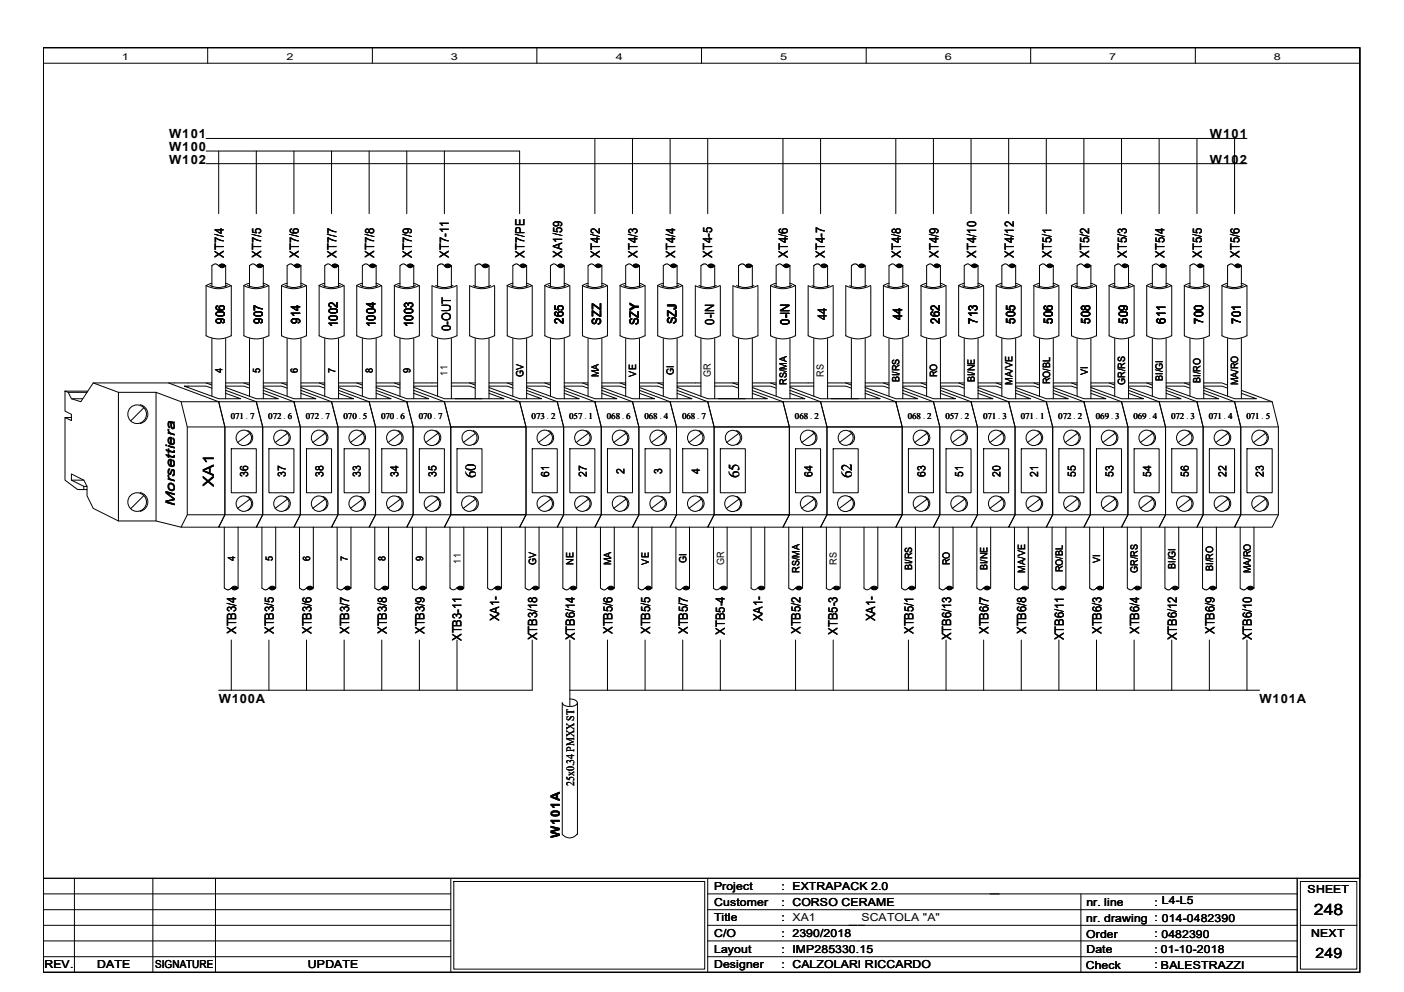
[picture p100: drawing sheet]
<svg xmlns="http://www.w3.org/2000/svg" width="297mm" height="210mm" viewBox="0 0 297 210" stroke-linecap="round" stroke-linejoin="round" font-family="sans-serif">
<defs><g id="words">
<text font-size="3.3" x="278" y="193.5">248</text>
<g font-size="3.2">
<text x="100.7" y="101.2" transform="rotate(-90 100.7 101.2)">60</text>
<text x="156.4" y="101.2" transform="rotate(-90 156.4 101.2)">65</text>
<text x="180.3" y="101.2" transform="rotate(-90 180.3 101.2)">62</text>
<text x="45.2" y="103" transform="rotate(-90 45.2 103)">XA1</text>
</g>
<text font-size="3" x="278.3" y="202.6">249</text>
<g font-size="2.7">
<text x="35.8" y="29.3">W101</text>
<text x="256" y="29.3">W101</text>
<text x="35.8" y="34.6">W102</text>
<text x="35.8" y="32">W100</text>
<text x="256" y="34.6">W102</text>
<text x="47.3" y="54.5" transform="rotate(-90 47.3 54.5)">XT7/4</text>
<text x="55.3" y="54.5" transform="rotate(-90 55.3 54.5)">XT7/5</text>
<text x="63.2" y="54.5" transform="rotate(-90 63.2 54.5)">XT7/6</text>
<text x="71.2" y="54.5" transform="rotate(-90 71.2 54.5)">XT7/7</text>
<text x="79.2" y="54.5" transform="rotate(-90 79.2 54.5)">XT7/8</text>
<text x="87.1" y="54.5" transform="rotate(-90 87.1 54.5)">XT7/9</text>
<text x="95" y="54.5" transform="rotate(-90 95 54.5)">XT7-11</text>
<text x="111" y="54.5" transform="rotate(-90 111 54.5)">XT7/PE</text>
<text x="119" y="54.5" transform="rotate(-90 119 54.5)">XA1/59</text>
<text x="126.9" y="54.5" transform="rotate(-90 126.9 54.5)">XT4/2</text>
<text x="134.9" y="54.5" transform="rotate(-90 134.9 54.5)">XT4/3</text>
<text x="142.8" y="54.5" transform="rotate(-90 142.8 54.5)">XT4/4</text>
<text x="150.7" y="54.5" transform="rotate(-90 150.7 54.5)">XT4-5</text>
<text x="166.7" y="54.5" transform="rotate(-90 166.7 54.5)">XT4/6</text>
<text x="174.5" y="54.5" transform="rotate(-90 174.5 54.5)">XT4-7</text>
<text x="190.6" y="54.5" transform="rotate(-90 190.6 54.5)">XT4/8</text>
<text x="198.5" y="54.5" transform="rotate(-90 198.5 54.5)">XT4/9</text>
<text x="206.5" y="54.5" transform="rotate(-90 206.5 54.5)">XT4/10</text>
<text x="214.5" y="54.5" transform="rotate(-90 214.5 54.5)">XT4/12</text>
<text x="222.5" y="54.5" transform="rotate(-90 222.5 54.5)">XT5/1</text>
<text x="230.4" y="54.5" transform="rotate(-90 230.4 54.5)">XT5/2</text>
<text x="238.4" y="54.5" transform="rotate(-90 238.4 54.5)">XT5/3</text>
<text x="246.3" y="54.5" transform="rotate(-90 246.3 54.5)">XT5/4</text>
<text x="254.3" y="54.5" transform="rotate(-90 254.3 54.5)">XT5/5</text>
<text x="262.3" y="54.5" transform="rotate(-90 262.3 54.5)">XT5/6</text>
<text x="47.6" y="68.5" transform="rotate(-90 47.6 68.5)">906</text>
<text x="55.6" y="68.5" transform="rotate(-90 55.6 68.5)">907</text>
<text x="63.5" y="68.5" transform="rotate(-90 63.5 68.5)">914</text>
<text x="71.5" y="69.1" transform="rotate(-90 71.5 69.1)">1002</text>
<text x="79.5" y="69.1" transform="rotate(-90 79.5 69.1)">1004</text>
<text x="87.4" y="69.1" transform="rotate(-90 87.4 69.1)">1003</text>
<text x="95.4" y="70.1" transform="rotate(-90 95.4 70.1)">0-OUT</text>
<text x="119.2" y="68.5" transform="rotate(-90 119.2 68.5)">265</text>
<text x="127.2" y="68.7" transform="rotate(-90 127.2 68.7)">SZZ</text>
<text x="135.2" y="68.8" transform="rotate(-90 135.2 68.8)">SZY</text>
<text x="143.1" y="68.6" transform="rotate(-90 143.1 68.6)">SZJ</text>
<text x="151.1" y="68.7" transform="rotate(-90 151.1 68.7)">0-IN</text>
<text x="167" y="68.7" transform="rotate(-90 167 68.7)">0-IN</text>
<text x="175" y="67.8" transform="rotate(-90 175 67.8)">44</text>
<text x="190.9" y="67.8" transform="rotate(-90 190.9 67.8)">44</text>
<text x="198.8" y="68.5" transform="rotate(-90 198.8 68.5)">262</text>
<text x="206.8" y="68.5" transform="rotate(-90 206.8 68.5)">713</text>
<text x="214.8" y="68.5" transform="rotate(-90 214.8 68.5)">505</text>
<text x="222.7" y="68.5" transform="rotate(-90 222.7 68.5)">506</text>
<text x="230.7" y="68.5" transform="rotate(-90 230.7 68.5)">508</text>
<text x="238.6" y="68.5" transform="rotate(-90 238.6 68.5)">509</text>
<text x="246.6" y="68.5" transform="rotate(-90 246.6 68.5)">611</text>
<text x="254.5" y="68.5" transform="rotate(-90 254.5 68.5)">700</text>
<text x="262.5" y="68.5" transform="rotate(-90 262.5 68.5)">701</text>
<text x="37" y="107.1" transform="rotate(-90 37 107.1)">Morsettiera</text>
<text x="105.6" y="131.5" transform="rotate(-90 105.6 131.5)">XA1-</text>
<text x="161.3" y="131.5" transform="rotate(-90 161.3 131.5)">XA1-</text>
<text x="185.2" y="131.5" transform="rotate(-90 185.2 131.5)">XA1-</text>
<text x="50" y="134.2" transform="rotate(-90 50 134.2)">XTB3/4</text>
<text x="58" y="134.2" transform="rotate(-90 58 134.2)">XTB3/5</text>
<text x="65.9" y="134.2" transform="rotate(-90 65.9 134.2)">XTB3/6</text>
<text x="73.9" y="134.2" transform="rotate(-90 73.9 134.2)">XTB3/7</text>
<text x="81.8" y="134.2" transform="rotate(-90 81.8 134.2)">XTB3/8</text>
<text x="89.8" y="134.2" transform="rotate(-90 89.8 134.2)">XTB3/9</text>
<text x="97.6" y="135.6" transform="rotate(-90 97.6 135.6)">XTB3-11</text>
<text x="113.7" y="135.5" transform="rotate(-90 113.7 135.5)">XTB3/18</text>
<text x="121.6" y="135.5" transform="rotate(-90 121.6 135.5)">XTB6/14</text>
<text x="129.6" y="134.2" transform="rotate(-90 129.6 134.2)">XTB5/6</text>
<text x="137.5" y="134.2" transform="rotate(-90 137.5 134.2)">XTB5/5</text>
<text x="145.5" y="134.2" transform="rotate(-90 145.5 134.2)">XTB5/7</text>
<text x="153.3" y="134.3" transform="rotate(-90 153.3 134.3)">XTB5-4</text>
<text x="169.4" y="134.2" transform="rotate(-90 169.4 134.2)">XTB5/2</text>
<text x="177.2" y="134.3" transform="rotate(-90 177.2 134.3)">XTB5-3</text>
<text x="193.2" y="134.2" transform="rotate(-90 193.2 134.2)">XTB5/1</text>
<text x="201.2" y="135.5" transform="rotate(-90 201.2 135.5)">XTB6/13</text>
<text x="209.2" y="134.2" transform="rotate(-90 209.2 134.2)">XTB6/7</text>
<text x="217.1" y="134.2" transform="rotate(-90 217.1 134.2)">XTB6/8</text>
<text x="225.1" y="135.5" transform="rotate(-90 225.1 135.5)">XTB6/11</text>
<text x="233" y="134.2" transform="rotate(-90 233 134.2)">XTB6/3</text>
<text x="241" y="134.2" transform="rotate(-90 241 134.2)">XTB6/4</text>
<text x="249" y="135.5" transform="rotate(-90 249 135.5)">XTB6/12</text>
<text x="256.9" y="134.2" transform="rotate(-90 256.9 134.2)">XTB6/9</text>
<text x="264.9" y="135.5" transform="rotate(-90 264.9 135.5)">XTB6/10</text>
<text x="46.3" y="148.7">W100A</text>
<text x="266.5" y="148.7">W101A</text>
<text x="118.4" y="177.3" transform="rotate(-90 118.4 177.3)">W101A</text>
</g>
<g font-size="2.4">
<text x="52.5" y="100.8" transform="rotate(-90 52.5 100.8)">36</text>
<text x="60.4" y="100.8" transform="rotate(-90 60.4 100.8)">37</text>
<text x="68.4" y="100.8" transform="rotate(-90 68.4 100.8)">38</text>
<text x="76.4" y="100.8" transform="rotate(-90 76.4 100.8)">33</text>
<text x="84.3" y="100.8" transform="rotate(-90 84.3 100.8)">34</text>
<text x="92.3" y="100.8" transform="rotate(-90 92.3 100.8)">35</text>
<text x="116.2" y="100.8" transform="rotate(-90 116.2 100.8)">61</text>
<text x="124.2" y="100.8" transform="rotate(-90 124.2 100.8)">27</text>
<text x="132.1" y="100.2" transform="rotate(-90 132.1 100.2)">2</text>
<text x="140.1" y="100.2" transform="rotate(-90 140.1 100.2)">3</text>
<text x="148" y="100.2" transform="rotate(-90 148 100.2)">4</text>
<text x="171.9" y="100.8" transform="rotate(-90 171.9 100.8)">64</text>
<text x="195.8" y="100.8" transform="rotate(-90 195.8 100.8)">63</text>
<text x="203.7" y="100.8" transform="rotate(-90 203.7 100.8)">51</text>
<text x="211.7" y="100.8" transform="rotate(-90 211.7 100.8)">20</text>
<text x="219.7" y="100.8" transform="rotate(-90 219.7 100.8)">21</text>
<text x="227.6" y="100.8" transform="rotate(-90 227.6 100.8)">55</text>
<text x="235.6" y="100.8" transform="rotate(-90 235.6 100.8)">53</text>
<text x="243.5" y="100.8" transform="rotate(-90 243.5 100.8)">54</text>
<text x="251.5" y="100.8" transform="rotate(-90 251.5 100.8)">56</text>
<text x="259.5" y="100.8" transform="rotate(-90 259.5 100.8)">22</text>
<text x="267.4" y="100.8" transform="rotate(-90 267.4 100.8)">23</text>
<text x="121.5" y="166.3" transform="rotate(-90 121.5 166.3)">25x0.34 PMXX ST</text>
</g>
<g font-size="2.3">
<text x="151.1" y="188.3">Project</text>
<text x="151.1" y="191.7">Customer</text>
<text x="165.4" y="188.3">: EXTRAPACK 2.0</text>
<text x="165.4" y="191.6">: CORSO CERAME</text>
<text x="229.9" y="191.6">nr. line</text>
<text x="244.3" y="191.6">: L4-L5</text>
<text x="276.6" y="188.9">SHEET</text>
<text x="151.1" y="194.9">Title</text>
<text x="165.4" y="194.9">: XA1</text>
<text x="182.2" y="194.9">SCATOLA &quot;A&quot;</text>
<text x="229.8" y="195">nr. drawing : 014-0482390</text>
<text x="151.1" y="198.3">C/O</text>
<text x="151.1" y="201.6">Layout</text>
<text x="165.4" y="198.3">: 2390/2018</text>
<text x="165.4" y="201.6">: IMP285330.15</text>
<text x="229.8" y="198.5">Order</text>
<text x="229.9" y="201.5">Date</text>
<text x="244.3" y="198.3">: 0482390</text>
<text x="244.3" y="201.6">: 01-10-2018</text>
<text x="277.4" y="198.2">NEXT</text>
<text x="9.4" y="204.9">REV.</text>
<text x="20.5" y="204.9">DATE</text>
<text x="32.8" y="204.9">SIGNATURE</text>
<text x="65.1" y="204.9">UPDATE</text>
<text x="151.1" y="204.9">Designer</text>
<text x="165.4" y="204.9">: CALZOLARI RICCARDO</text>
<text x="229.7" y="204.9">Check</text>
<text x="244.3" y="204.9">: BALESTRAZZI</text>
<text x="245.6" y="204.9">BALESTRAZZI</text>
</g>
<g font-size="2.1">
<text x="47.1" y="78.9" transform="rotate(-90 47.1 78.9)">4</text>
<text x="55" y="78.9" transform="rotate(-90 55 78.9)">5</text>
<text x="63" y="78.9" transform="rotate(-90 63 78.9)">6</text>
<text x="70.9" y="78.9" transform="rotate(-90 70.9 78.9)">7</text>
<text x="78.9" y="78.9" transform="rotate(-90 78.9 78.9)">8</text>
<text x="86.9" y="78.9" transform="rotate(-90 86.9 78.9)">9</text>
<text x="94.7" y="79.5" transform="rotate(-90 94.7 79.5)">11</text>
<text x="110.7" y="79.8" transform="rotate(-90 110.7 79.8)">GV</text>
<text x="126.7" y="79.8" transform="rotate(-90 126.7 79.8)">MA</text>
<text x="134.6" y="79.7" transform="rotate(-90 134.6 79.7)">VE</text>
<text x="142.6" y="79.4" transform="rotate(-90 142.6 79.4)">GI</text>
<text x="150.4" y="79.8" transform="rotate(-90 150.4 79.8)">GR</text>
<text x="166.5" y="81.4" transform="rotate(-90 166.5 81.4)">RS/MA</text>
<text x="174.3" y="79.7" transform="rotate(-90 174.3 79.7)">RS</text>
<text x="190.3" y="80.9" transform="rotate(-90 190.3 80.9)">BI/RS</text>
<text x="198.3" y="79.8" transform="rotate(-90 198.3 79.8)">RO</text>
<text x="206.2" y="80.9" transform="rotate(-90 206.2 80.9)">BI/NE</text>
<text x="214.2" y="81.4" transform="rotate(-90 214.2 81.4)">MA/VE</text>
<text x="222.2" y="81.3" transform="rotate(-90 222.2 81.3)">RO/BL</text>
<text x="230.1" y="79.3" transform="rotate(-90 230.1 79.3)">VI</text>
<text x="238.1" y="81.4" transform="rotate(-90 238.1 81.4)">GR/RS</text>
<text x="246" y="80.6" transform="rotate(-90 246 80.6)">BI/GI</text>
<text x="254" y="81" transform="rotate(-90 254 81)">BI/RO</text>
<text x="262" y="81.5" transform="rotate(-90 262 81.5)">MA/RO</text>
<text x="49.7" y="118.7" transform="rotate(-90 49.7 118.7)">4</text>
<text x="57.7" y="118.7" transform="rotate(-90 57.7 118.7)">5</text>
<text x="65.7" y="118.7" transform="rotate(-90 65.7 118.7)">6</text>
<text x="73.6" y="118.7" transform="rotate(-90 73.6 118.7)">7</text>
<text x="81.6" y="118.7" transform="rotate(-90 81.6 118.7)">8</text>
<text x="89.5" y="118.7" transform="rotate(-90 89.5 118.7)">9</text>
<text x="97.5" y="119.3" transform="rotate(-90 97.5 119.3)">11</text>
<text x="113.4" y="119.6" transform="rotate(-90 113.4 119.6)">GV</text>
<text x="121.4" y="119.5" transform="rotate(-90 121.4 119.5)">NE</text>
<text x="129.3" y="119.6" transform="rotate(-90 129.3 119.6)">MA</text>
<text x="137.3" y="119.5" transform="rotate(-90 137.3 119.5)">VE</text>
<text x="145.2" y="119.2" transform="rotate(-90 145.2 119.2)">GI</text>
<text x="153.2" y="119.6" transform="rotate(-90 153.2 119.6)">GR</text>
<text x="177.1" y="119.5" transform="rotate(-90 177.1 119.5)">RS</text>
<text x="201" y="119.6" transform="rotate(-90 201 119.6)">RO</text>
<text x="232.8" y="119.1" transform="rotate(-90 232.8 119.1)">VI</text>
<text x="169.1" y="121.2" transform="rotate(-90 169.1 121.2)">RS/MA</text>
<text x="193" y="120.7" transform="rotate(-90 193 120.7)">BI/RS</text>
<text x="208.9" y="120.7" transform="rotate(-90 208.9 120.7)">BI/NE</text>
<text x="216.9" y="121.2" transform="rotate(-90 216.9 121.2)">MA/VE</text>
<text x="224.8" y="121.1" transform="rotate(-90 224.8 121.1)">RO/BL</text>
<text x="240.7" y="121.2" transform="rotate(-90 240.7 121.2)">GR/RS</text>
<text x="248.7" y="120.4" transform="rotate(-90 248.7 120.4)">BI/GI</text>
<text x="256.7" y="120.8" transform="rotate(-90 256.7 120.8)">BI/RO</text>
<text x="264.6" y="121.3" transform="rotate(-90 264.6 121.3)">MA/RO</text>
</g>
<g font-size="2">
<text x="25.8" y="12.7">1</text>
<text x="60.6" y="12.7">2</text>
<text x="95.4" y="12.7">3</text>
<text x="130.3" y="12.7">4</text>
<text x="165.1" y="12.7">5</text>
<text x="199.9" y="12.7">6</text>
<text x="234.7" y="12.7">7</text>
<text x="269.5" y="12.7">8</text>
</g>
<g font-size="1.9">
<text x="48.8" y="88.6">071 7</text>
<text x="56.8" y="88.6">072 6</text>
<text x="64.7" y="88.6">072 7</text>
<text x="72.7" y="88.6">070 5</text>
<text x="80.6" y="88.6">070 6</text>
<text x="88.6" y="88.6">070 7</text>
<text x="112.5" y="88.6">073 2</text>
<text x="120.4" y="88.6">057 1</text>
<text x="128.4" y="88.6">068 6</text>
<text x="136.4" y="88.6">068 4</text>
<text x="144.3" y="88.6">068 7</text>
<text x="168.2" y="88.6">068 2</text>
<text x="192.1" y="88.6">068 2</text>
<text x="200" y="88.6">057 2</text>
<text x="208" y="88.6">071 3</text>
<text x="215.9" y="88.6">071 1</text>
<text x="223.9" y="88.6">072 2</text>
<text x="231.9" y="88.6">069 3</text>
<text x="239.8" y="88.6">069 4</text>
<text x="247.8" y="88.6">072 3</text>
<text x="255.7" y="88.6">071 4</text>
<text x="263.7" y="88.6">071 5</text>
</g>
<g font-size="1.8">
<text x="52" y="88.6">.</text>
<text x="60" y="88.6">.</text>
<text x="67.9" y="88.6">.</text>
<text x="75.9" y="88.6">.</text>
<text x="83.9" y="88.6">.</text>
<text x="91.8" y="88.6">.</text>
<text x="115.7" y="88.6">.</text>
<text x="123.7" y="88.6">.</text>
<text x="131.6" y="88.6">.</text>
<text x="139.6" y="88.6">.</text>
<text x="147.5" y="88.6">.</text>
<text x="171.4" y="88.6">.</text>
<text x="195.3" y="88.6">.</text>
<text x="203.2" y="88.6">.</text>
<text x="211.2" y="88.6">.</text>
<text x="219.2" y="88.6">.</text>
<text x="227.1" y="88.6">.</text>
<text x="235.1" y="88.6">.</text>
<text x="243" y="88.6">.</text>
<text x="251" y="88.6">.</text>
<text x="258.9" y="88.6">.</text>
<text x="266.9" y="88.6">.</text>
</g>
</g></defs>
<path d="M9.1 10.1h278.6v195.6h-278.6zM274.4 185.8v19.9" fill="none" stroke="#000" stroke-width=".3"/>
<g fill="none" stroke="#000" stroke-width=".21">
<path d="M9.1 185.8h278.6M9.1 195.8h86.3M9.1 199.1h86.3M9.1 192.5h86.3M9.1 189.1h86.3M15.7 185.8v19.9M32.3 185.8v19.9M45.6 185.8v19.9M95.4 185.8v19.9M96 186.5h53.1v18.6h-53.1zM149.7 185.8v19.9M149.7 195.8h124.7"/>
<path d="M149.7 199.1h124.7M149.7 192.5h124.7M149.7 189.1h124.7M228.7 189.1v16.6M275.1 186.5h12v18.6h-12zM275.1 195.8h12M9.1 202.4h86.3M149.7 202.4h124.7"/>
</g>
<g fill="#fff">
<path d="M181.8 192.9h17.5v2.5h-17.5z" fill-rule="evenodd"/>
<path d="M181.8 192.9h17.5v2.5h-17.5z" fill-rule="evenodd"/>
<path d="M181.8 192.9h17.5v2.5h-17.5z" fill-rule="evenodd"/>
</g>
<g fill="none" stroke="#000" stroke-width=".21">
<path d="M9.1 10.1h278.6v195.6h-278.6zM9.1 10.1h278.6v175.7h-278.6zM9.1 13.4h278.6M43.9 10.1v3.3M78.8 10.1v3.3M113.6 10.1v3.3M148.4 10.1v3.3M183.3 10.1v3.3M218.1 10.1v3.3M252.9 10.1v3.3M43.6 32h66.3v13.2M43.6 34.6h220.2"/>
<path d="M43.6 29.3h220.2M46.3 32v13.2M54.2 32v13.2M62.2 32v13.2M70.1 32v13.2M78.1 32v13.2M86.1 32v13.2M94 32v13.2M125.9 29.3v15.9M133.8 29.3v15.9M141.8 29.3v15.9M149.7 29.3v15.9"/>
<path d="M165.6 29.3v15.9M173.6 29.3v15.9M189.5 29.3v15.9M197.5 29.3v15.9M205.4 29.3v15.9M213.4 29.3v15.9M221.4 29.3v15.9M229.3 29.3v15.9M237.3 29.3v15.9M245.2 29.3v15.9M253.2 29.3v15.9M261.2 29.3v15.9"/>
<path d="M44.8 59.9l-1.2 .6v10.6M46.3 56.2l.6-.4 .8 .4M46.4 56.2l.4-.2h.4a.26 .26 0 0 1 .4 .3 .26 .26 0 0 1-.4 .2h-.6zM46.6 56.2l.5-.1a.18 .18 0 0 1 .2 0 .18 .18 0 0 1 0 .2h-.7zM46.7 56.2h.6M47.7 59.9l1.2 .6M47.7 56.2l-.6 .4h-.4l-1-.8-.9 .4v4.4M47.7 56.2v4.4M52.8 59.9l-1.2 .6M54.2 56.2l.6-.4 .9 .4M54.4 56.2l.4-.2h.4a.26 .26 0 0 1 .3 .3 .26 .26 0 0 1-.3 .2h-.6zM54.5 56.2l.5-.1a.18 .18 0 0 1 .3 0 .18 .18 0 0 1 0 .2h-.7z"/>
<path d="M54.6 56.2h.7M55.7 59.9l1.2 .6M55.7 56.2l-.7 .4h-.3l-1.1-.8-.8 .4v4.4M55.7 56.2v4.4M60.7 59.9l-1.2 .6M62.2 56.2l.6-.4 .9 .4M62.3 56.2l.8-.2 .4 .3-.3 .2h-.5l-.3-.1zM62.5 56.2l.5-.1a.18 .18 0 0 1 .2 0 .18 .18 0 0 1 0 .2h-.6zM62.6 56.2h.6M63.6 59.9l1.2 .6M63.7 56.2l-.7 .4h-.4l-1-.8-.9 .4v4.4M63.7 56.2v4.4"/>
<path d="M68.7 59.9l-1.2 .6M70.1 56.2l.6-.4 .9 .4M70.3 56.1l.4-.1 .6 .1a.17 .17 0 0 1 .2 .2 .17 .17 0 0 1-.3 .1l-.7 .1-.2-.2zM70.4 56.2l.8-.1a.26 .26 0 0 1-.1 .3 .26 .26 0 0 1-.3 0l-.4-.1zM70.6 56.2h.6M71.6 59.9l1.2 .6M71.6 56.2l-.7 .4h-.3l-1-.8-.9 .4v4.4M71.6 56.2v4.4M76.7 59.9l-1.3 .6M78.1 56.2l.6-.4 .9 .4M78.3 56.1l.7-.1 .5 .3-.3 .2h-.5l-.4-.2zM78.4 56.2l.8-.1a.26 .26 0 0 1-.1 .3 .26 .26 0 0 1-.3 0l-.4-.1z"/>
<path d="M78.5 56.2h.7M79.5 59.9l1.2 .6M79.6 56.2l-.7 .4h-.3l-1.1-.8-.8 .4v4.4M79.6 56.2v4.4M84.6 59.9l-1.2 .6a5.6 5.6 0 0 0 5.3-.1M86.1 56.2l.6-.4 .8 .4M86.2 56.1l.4-.1 .6 .1a.17 .17 0 0 1 .2 .2 .17 .17 0 0 1-.2 .1l-.8 .1-.2-.2zM86.4 56.2l.8-.1a.26 .26 0 0 1-.2 .3 .26 .26 0 0 1-.3 0l-.3-.1zM86.5 56.2h.6M87.5 59.9l1.2 .6M87.5 56.2l-.6 .4h-.4l-1-.8-.9 .4v4.4M87.5 56.2v4.4"/>
<path d="M94 56.2l-.5-.4-.4 .1-.5 .3v4.4M94 56.2l.6 .4h.5l.4-.4v4.4M94.1 56.2l.6-.4 .8 .4M94.2 56.1l.6-.1a.32 .32 0 0 1 .4 0 .32 .32 0 0 1 0 .4l-.4 .1a.42 .42 0 0 1-.6-.4zM94.3 56.2l.4-.1a.21 .21 0 0 1 .3 0 .21 .21 0 0 1 .1 .2h-.7zM95.1 56.2l-.7 .1M102 56.2l.7-.4 .7 .4M102.2 56.1l.5-.1a.32 .32 0 0 1 .5 0 .32 .32 0 0 1 0 .4l-.5 .1a.36 .36 0 0 1-.4 0 .36 .36 0 0 1-.1-.4zM102.3 56.2l.4-.1a.21 .21 0 0 1 .3 0 .21 .21 0 0 1 0 .2h-.6zM103 56.2l-.6 .1M108.5 59.9l-1.2 .6M109.9 56.2l.6-.4 .9 .4"/>
<path d="M110.1 56.2l.4-.2h.4a.28 .28 0 0 1 .4 .2 .28 .28 0 0 1-.4 .3h-.6zM110.2 56.2l.8-.1a.26 .26 0 0 1-.1 .3 .26 .26 0 0 1-.3 0l-.4-.1zM110.4 56.2h.6M111.4 59.9l1.2 .6M111.4 56.2l-.7 .4h-.3l-1.1-.8-.8 .4v4.4M111.4 56.2v4.4M116.5 59.9l-1.2 .6a5.6 5.6 0 0 0 5.2-.1M117.9 56.2l.6-.4 .9 .4M118.1 56.2l.3-.2h.4a.28 .28 0 0 1 .5 .2 .29 .29 0 0 1-.5 .3h-.5zM118.2 56.2l.8-.1a.26 .26 0 0 1-.1 .3 .26 .26 0 0 1-.3 0l-.4-.1zM118.3 56.2h.7M119.3 59.9l1.2 .6 .1 10.6"/>
<path d="M119.4 56.2l-.7 .4-.6-.1-.8-.7-.8 .4v4.4M119.4 56.2v4.4M124.4 59.9l-1.2 .6M125.9 56.2l.5-.4 .9 .4M126 56.2l.4-.2h.4a.28 .28 0 0 1 .4 .2 .28 .28 0 0 1-.4 .3h-.6zM126.1 56.2l.8-.1a.18 .18 0 0 1 0 .3 .18 .18 0 0 1-.2 0l-.5-.1zM126.3 56.2h.6M127.3 59.9l1.2 .6M127.3 56.2l-.6 .4-.6-.1-.8-.7-.9 .4v4.4M127.3 56.2v4.4M132.4 59.9l-1.2 .6a5.6 5.6 0 0 0 5.2-.1M133.8 56.2l.6-.4 .9 .4"/>
<path d="M134 56.2l.4-.2h.3a.28 .28 0 0 1 .5 .2 .29 .29 0 0 1-.5 .3h-.5zM134.1 56.2l.8-.1a.18 .18 0 0 1 0 .3 .18 .18 0 0 1-.2 0l-.5-.1zM134.2 56.2h.7M135.3 59.9l1.1 .6 .1 10.6M135.3 56.2l-.7 .4-.5-.1-.9-.7-.8 .4v4.4M135.3 56.2v4.4M140.3 59.9l-1.2 .6M141.8 56.2l.6-.4 .3 .1 .6 .3M141.9 56.2l.4-.2h.4a.28 .28 0 0 1 .4 .2 .28 .28 0 0 1-.4 .3h-.5zM142.1 56.2l.8-.1a.18 .18 0 0 1 0 .3 .18 .18 0 0 1-.3 0l-.4-.1zM142.2 56.2h.6M143.2 59.9l1.2 .6"/>
<path d="M143.3 56.2l-.7 .4-.5-.1-.9-.7-.9 .4v4.4M143.3 56.2v4.4M149.8 56.2l.6-.4 .8 .4M149.9 56.1l.6-.1a.35 .35 0 0 1 .4 0 .35 .35 0 0 1 .1 .4l-.5 .1a.42 .42 0 0 1-.6-.4zM150 56.2l.6-.1 .4 .2-.7 .1zM150.8 56.2l-.6 .1M157.7 56.2l.7-.4 .7 .4M157.9 56.1l.6-.1a.35 .35 0 0 1 .4 0 .35 .35 0 0 1 .1 .4l-.5 .1a.42 .42 0 0 1-.6-.4zM158 56.2l.6-.1 .3 .2-.6 .1zM158.7 56.2l-.6 .1M159.2 56.2l-.7 .4-.6-.1-.7-.7-.4 .1-.6 .3v4.4M159.2 56.2v4.4"/>
<path d="M164.2 59.9l-1.2 .6M165.6 56.2l.6-.4 .4 .1 .5 .3M165.9 56.1l.3-.1h.4a.28 .28 0 0 1 .4 .2 .28 .28 0 0 1-.4 .3h-.6l-.2-.2zM165.9 56.2l.8-.1a.18 .18 0 0 1 0 .3 .18 .18 0 0 1-.2 0l-.5-.1zM166.1 56.2h.6M167.1 59.9l1.2 .6M167.1 56.2l-.6 .4-.5-.1-.9-.7-.9 .4v4.4M167.1 56.2v4.4M173.6 56.2l.7-.4 .7 .4M173.8 56.1l.6-.1a.35 .35 0 0 1 .4 0 .35 .35 0 0 1 .1 .4l-.5 .1a.44 .44 0 0 1-.6-.4zM173.9 56.2l.6-.1 .3 .2-.6 .1zM174.7 56.2l-.7 .1"/>
<path d="M175.1 56.2l-.7 .4-.5-.1-.8-.7-.4 .1-.5 .3v4.4M175.1 56.2v4.4M181.6 56.2l.6-.4 .8 .4M181.7 56.1l.7-.1a.35 .35 0 0 1 .3 0 .35 .35 0 0 1 .1 .4l-.4 .1a.44 .44 0 0 1-.7-.4zM181.9 56.2l.6-.1 .3 .2-.6 .1zM182.6 56.2l-.6 .1M188.1 59.9l-1.2 .6M189.5 56.2l.6-.4 .4 .1 .5 .3M189.7 56.1l.4-.1h.4a.28 .28 0 0 1 .4 .2 .28 .28 0 0 1-.4 .3h-.6l-.2-.2zM189.8 56.2l.8-.1a.18 .18 0 0 1 0 .3 .18 .18 0 0 1-.2 0l-.5-.1zM189.9 56.2h.7M191 59.9l1.1 .6"/>
<path d="M191 56.2l-.6 .4-.5-.1-1-.7-.8 .4v4.4M191 56.2v4.4M196 59.9l-1.2 .6M197.5 56.2l.6-.4 .4 .1 .5 .3M197.7 56.2l.2-.2h.5a.28 .28 0 0 1 .4 .2 .28 .28 0 0 1-.4 .3h-.5zM197.8 56.2l.8-.1a.18 .18 0 0 1 0 .3 .18 .18 0 0 1-.3 0l-.4-.1zM197.9 56.2h.6M198.9 59.9l1.2 .6M199 56.2l-.7 .4-.5-.1-.9-.7-.9 .4v4.4M199 56.2v4.4M204 59.9l-1.2 .6M205.4 56.2l.6-.4 .4 .1 .5 .3"/>
<path d="M205.6 56.2l.4-.2h.4a.28 .28 0 0 1 .4 .2 .28 .28 0 0 1-.4 .3l-.7-.1zM205.7 56.2l.8-.1a.18 .18 0 0 1 0 .3 .18 .18 0 0 1-.2 0l-.5-.1zM205.9 56.2h.6M206.9 59.9l1.2 .6M206.9 56.2l-.6 .4-.5-.1-1-.7-.8 .4v4.4M206.9 56.2v4.4M212 59.9l-1.3 .6M213.4 56.2l.6-.4 .4 .1 .5 .3M213.6 56.2l.4-.2h.4a.26 .26 0 0 1 .3 .3 .26 .26 0 0 1-.4 .2l-.6-.1zM213.7 56.2l.8-.1a.18 .18 0 0 1 0 .3 .18 .18 0 0 1-.3 0l-.4-.1zM213.8 56.2h.7M214.8 59.9l1.2 .6"/>
<path d="M214.9 56.2l-.7 .4-.5-.1-.9-.7-.8 .4v4.4M214.9 56.2v4.4M219.9 59.9l-1.2 .6a5.6 5.6 0 0 0 5.3-.1M221.4 56.2l.6-.4 .3 .1 .5 .3M221.7 56h.7a.26 .26 0 0 1 .3 .3 .26 .26 0 0 1-.4 .2h-.2a.32 .32 0 0 1-.4 0 .32 .32 0 0 1 0-.5zM221.7 56.2l.8-.1a.18 .18 0 0 1 0 .3 .18 .18 0 0 1-.3 0l-.5-.1zM221.8 56.2h.7M222.8 59.9l1.2 .6M222.8 56.2l-.6 .4-.5-.1-.9-.7-.4 .1-.5 .3v4.4M222.8 56.2v4.4M227.9 59.9l-1.3 .6M229.3 56.2l.6-.4 .4 .1 .5 .3"/>
<path d="M229.5 56.2l.4-.2h.4a.26 .26 0 0 1 .4 .3 .27 .27 0 0 1-.5 .2l-.6-.1zM229.6 56.2l.6-.1 .3 .2-.6 .1zM229.7 56.2h.7M230.8 59.9l1.1 .6M230.8 56.2l-.6 .4-.5-.1-.9-.7-.4 .1-.5 .3v4.4M230.8 56.2v4.4M235.8 59.9l-1.1 .6a5.6 5.6 0 0 0 5.2-.1M237.3 56.2l.6-.4 .3 .1 .6 .3M237.4 56.2l.5-.2h.4a.26 .26 0 0 1 .3 .3 .26 .26 0 0 1-.4 .2l-.6-.1zM237.6 56.2l.6-.1 .3 .2-.6 .1zM237.7 56.2h.7M238.7 59.9l1.2 .6v10.6"/>
<path d="M238.8 56.2l-.7 .4-.5-.1-.9-.7-.4 .1-.5 .3v4.4M238.8 56.2v4.4M243.8 59.9l-1.2 .6M245.2 56.2l.6-.4 .4 .1 .5 .3M245.4 56.2l.4-.2h.4a.28 .28 0 0 1 .4 .2 .28 .28 0 0 1-.4 .3l-.7-.1zM245.5 56.2l.6-.1 .4 .2-.6 .1zM245.7 56.2h.6M246.7 59.9l1.2 .6M246.7 56.2l-.6 .4-.5-.1-.9-.7-.4 .1-.5 .3v4.4M246.7 56.2v4.4M251.8 59.9l-1.2 .6a5.6 5.6 0 0 0 5.2-.1M253.2 56.2l.6-.4 .4 .1 .5 .3"/>
<path d="M253.4 56.2l.4-.2h.3a.28 .28 0 0 1 .4 .2 .28 .28 0 0 1-.4 .3l-.6-.1zM253.5 56.2l.6-.1 .3 .2-.6 .1zM253.6 56.2h.7M254.6 59.9l1.2 .6 .1 10.6M254.7 56.2l-.7 .4-.5-.1-.9-.7-.3 .1-.5 .3v4.4M254.7 56.2v4.4M259.7 59.9l-1.2 .6M261.2 56.2l.5-.4 .4 .1 .5 .3M261.3 56.2l.4-.2h.4a.28 .28 0 0 1 .4 .2 .28 .28 0 0 1-.4 .3l-.7-.1zM261.4 56.2l.6-.1 .4 .2-.6 .1zM261.6 56.2h.7M262.6 59.9l1.2 .6"/>
<path d="M262.6 56.2l-.6 .4-.5-.1-.9-.7-.4 .1-.5 .3v4.4M262.6 56.2v4.4M43.6 60.4a5.5 5.5 0 0 0 5.3 0M43.6 71a5.5 5.5 0 0 0 5.3 0M44.4 60.4a4.2 4.2 0 0 0 3.7 0M44.8 71.6v12.2M47.7 71.6v12.8M48.9 60.5v10.6M51.6 71a5.4 5.4 0 0 0 5.3 0M51.6 60.5v10.6M52.4 60.4a4.2 4.2 0 0 0 3.6 0M52.8 71.6v12.2"/>
<path d="M55.7 71.6v12.8M56.9 60.4a5.6 5.6 0 0 1-5.3 .1M56.9 60.5v10.6M59.6 71a5.4 5.4 0 0 0 5.2 0M59.6 60.5v10.6M60.3 60.4a4.2 4.2 0 0 0 3.7 0M60.7 71.6v12.2M63.7 71.6v12.8M64.8 60.4a5.6 5.6 0 0 1-5.2 .1M64.9 60.5v10.6M67.5 71a5.4 5.4 0 0 0 5.3 0M67.5 60.5v10.6"/>
<path d="M68.3 60.4a4.2 4.2 0 0 0 3.7 0M68.7 71.6v12.2M71.6 71.6v12.8M72.8 60.4a5.6 5.6 0 0 1-5.3 .1M72.8 60.5v10.6M75.5 71a5.4 5.4 0 0 0 5.2 0M75.5 60.5v10.6M76.2 60.4a4.2 4.2 0 0 0 3.7 0M76.7 71.6v12.2M79.6 71.6v12.8M80.7 60.4a5.6 5.6 0 0 1-5.2 .1M80.8 60.5v10.6"/>
<path d="M83.4 71a5.4 5.4 0 0 0 5.3 0M83.4 60.5v10.6M84.2 60.4a4.2 4.2 0 0 0 3.7 0M84.6 71.6v12.2M87.5 71.6v12.8M88.7 60.5v10.6M91.4 71a5.4 5.4 0 0 0 5.2 0M91.4 60.5v10.6M92.2 60.4a4.2 4.2 0 0 0 3.6 0M92.6 71.6v12.2M95.5 71.6v12.8M96.6 60.4a5.6 5.6 0 0 1-5.2 .1"/>
<path d="M96.7 60.5v10.6M99.4 71a5.4 5.4 0 0 0 5.2 0M99.4 60.5v10.6M100.1 60.4a4.2 4.2 0 0 0 3.7 0M100.5 60.6v-4.4l.7-.4 .5 .1 .8 .7h.5l.5-.4v4.4M100.5 71.6v12.8M103.5 71.6v12.8M104.6 60.4a5.6 5.6 0 0 1-5.2 .1M104.6 60.5v10.6M107.3 71a5.4 5.4 0 0 0 5.3 0M107.3 60.5v10.6M108.1 60.4a4.2 4.2 0 0 0 3.7 0"/>
<path d="M108.5 71.6v12.2M111.4 71.6v12.8M112.6 60.4a5.6 5.6 0 0 1-5.3 .1M112.6 60.5v10.6M115.3 71a5.4 5.4 0 0 0 5.2 0M115.3 60.5v10.6M116 60.4a4.2 4.2 0 0 0 3.7 0M116.5 71.6v12.2M119.4 71.6v12.8M123.2 71a5.4 5.4 0 0 0 5.3 0M123.2 60.5v10.6M124 60.4a4.2 4.2 0 0 0 3.7 0"/>
<path d="M124.4 71.6v12.2M127.3 71.6v12.8M128.5 60.4a5.6 5.6 0 0 1-5.3 .1M128.5 60.5v10.6M131.2 71a5.4 5.4 0 0 0 5.2 0M131.2 60.5v10.6M131.9 60.4a4.2 4.2 0 0 0 3.7 0M132.4 71.6v12.2M135.3 71.6v12.8M139.1 71a5.4 5.4 0 0 0 5.3 0M139.1 60.5v10.6M139.9 60.4a4.2 4.2 0 0 0 3.7 0"/>
<path d="M140.3 71.6v12.2M143.3 71.6v12.8M144.4 60.4a5.6 5.6 0 0 1-5.3 .1M144.4 60.5v10.6M147.1 71a5.4 5.4 0 0 0 5.3 0M147.1 60.5v10.6M147.9 60.4a4.2 4.2 0 0 0 3.6 0M148.3 60.6v-4.4l.6-.4 .5 .1 .9 .7h.5l.4-.4v4.4M148.3 71.6v12.2M151.2 71.6v12.8M152.4 60.4a5.6 5.6 0 0 1-5.3 .1M152.4 60.5v10.6"/>
<path d="M155.1 71a5.4 5.4 0 0 0 5.2 0M155.1 60.5v10.6M155.8 60.4a4.2 4.2 0 0 0 3.7 0M156.2 71.6v12.8M159.2 71.6v12.8M160.3 60.4a5.6 5.6 0 0 1-5.2 .1M160.4 60.5v10.6M163 71a5.4 5.4 0 0 0 5.3 0M163 60.5v10.6M163.8 60.4a4.2 4.2 0 0 0 3.7 0M164.2 71.6v12.2M167.1 71.6v12.8"/>
<path d="M168.3 60.4a5.6 5.6 0 0 1-5.3 .1M168.3 60.5v10.6M171 71a5.4 5.4 0 0 0 5.2 0M171 60.5v10.6M172.2 71.6v12.2M175.1 71.6v12.8M175.4 60.4a4.3 4.3 0 0 1-3.6 .1M176.2 60.4a5.6 5.6 0 0 1-5.2 .1M176.3 60.5v10.6M178.9 71a5.4 5.4 0 0 0 5.3 0M178.9 60.5v10.6M180.1 60.6v-4.4l.7-.4 .5 .1 .8 .7h.5l.4-.4v4.4"/>
<path d="M180.1 71.6v12.8M183 71.6v12.8M183.4 60.4a4.3 4.3 0 0 1-3.7 .1M184.2 60.4a5.6 5.6 0 0 1-5.3 .1M184.2 60.5v10.6M186.9 71a5.4 5.4 0 0 0 5.2 0M186.9 60.5v10.6M188.1 71.6v12.2M191 71.6v12.8M191.3 60.4a4.3 4.3 0 0 1-3.6 .1M192.1 60.4a5.6 5.6 0 0 1-5.2 .1M192.2 60.5v10.6"/>
<path d="M194.9 71a5.4 5.4 0 0 0 5.2 0M194.9 60.5v10.6M196 71.6v12.2M199 71.6v12.8M199.3 60.4a4.3 4.3 0 0 1-3.6 .1M200.1 60.4a5.6 5.6 0 0 1-5.2 .1M200.1 60.5v10.6M202.8 71a5.4 5.4 0 0 0 5.3 0M202.8 60.5v10.6M204 71.6v12.2M206.9 71.6v12.8M207.3 60.4a4.3 4.3 0 0 1-3.7 .1"/>
<path d="M208.1 60.4a5.6 5.6 0 0 1-5.3 .1M208.1 60.5v10.6M210.8 71a5.4 5.4 0 0 0 5.2 0M210.8 60.5v10.6M212 71.6v12.2M214.9 71.6v12.8M215.2 60.4a4.3 4.3 0 0 1-3.6 .1M216 60.4a5.6 5.6 0 0 1-5.2 .1M216.1 60.5v10.6M218.7 71a5.4 5.4 0 0 0 5.3 0M218.7 60.5v10.6M219.9 71.6v12.2"/>
<path d="M222.8 71.6v12.8M223.2 60.4a4.3 4.3 0 0 1-3.7 .1M224 60.5v10.6M226.7 71a5.4 5.4 0 0 0 5.2 0M226.7 60.5v10.6M227.9 71.6v12.2M230.8 71.6v12.8M231.1 60.4a4.3 4.3 0 0 1-3.6 .1M231.9 60.4a5.6 5.6 0 0 1-5.2 .1M232 60.5v10.6M234.7 71a5.4 5.4 0 0 0 5.2 0M234.7 60.5v10.6"/>
<path d="M235.8 71.6v12.2M238.8 71.6v12.8M239.1 60.4a4.3 4.3 0 0 1-3.6 .1M242.6 71a5.4 5.4 0 0 0 5.3 0M242.6 60.5v10.6M243.8 71.6v12.2M246.7 71.6v12.8M247.1 60.4a4.3 4.3 0 0 1-3.7 .1M247.9 60.4a5.6 5.6 0 0 1-5.3 .1M247.9 60.5v10.6M250.6 71a5.4 5.4 0 0 0 5.2 0M250.6 60.5v10.6"/>
<path d="M251.8 71.6v12.2M254.7 71.6v12.8M255 60.4a4.3 4.3 0 0 1-3.6 .1M258.5 71a5.4 5.4 0 0 0 5.3 0M258.5 60.5v10.6M259.7 71.6v12.2M262.6 71.6v12.8M263 60.4a4.3 4.3 0 0 1-3.7 .1M263.8 60.4a5.6 5.6 0 0 1-5.3 .1M263.8 60.5v10.6M13.8 82.8l.6 .2 .7 1.4 2 .6 2.6-4h15.9l10.7 4 1.3 5.3v18.6l-1.3 2.6h-8l-5.3-1.3h-7.9l-5.4-2.6-1.3-2.7v-2l-.7-1.3-2.6-1.3v1.3l2.6 1.3v.7h-1.3l-2.6-2v-13.3l1.3 .7v-1.3l-1.3-.7zM13.8 88.3h1.3"/>
<path d="M13.8 82.8h4.7M14.4 83h4M15.1 84.4h2.4M19.7 81l5.4 2h7.9l5.3 2 1.3 5.3v18.6l-1.3 2.6M25.1 83v27.2M29.7 85.6a2.03 2.03 0 0 1 1.6 2 2.03 2.03 0 0 1-1.7 2M30.4 86.3l-2.8 2.8M33 83v27.2M35.6 81h8l1.2 .5M38.3 85h8M39.6 90.3h55.8M43.6 81h1.2"/>
<path d="M44.8 82.1l-1.2-.4h-4.6l7.3 2.7h4.6l-3.2-1.2M46.3 85h7.9l1.4 5.3v18.6l-1.4 2.6h-7.9l1.3-2.6v-18.6zM47.7 81h3.9l1.2 .5M47.7 81.7h3.9l1.2 .4M47.7 82l6.5 2.4h4.7l-3.2-1.2M47.7 82.6l6.5 2.4M48.9 95h5.3v9.3h-5.3zM51.6 81h1.2M52.4 91.1a1.57 1.57 0 0 1 1.1 1.5 1.57 1.57 0 0 1-1.2 1.5M52.9 91.7l-2.7 1.9M54.2 85h8l1.3 5.3v18.6l-1.3 2.6h-8l1.4-2.6v-18.6zM55.7 81h3.9l1.1 .5"/>
<path d="M55.7 81.7h3.9l1.1 .4M55.7 82l6.5 2.4h4.6l-3.1-1.2M55.7 82.6l6.5 2.4M56.9 95h5.3v9.3h-5.3zM59.6 81h1.1M60.3 91.1a1.57 1.57 0 0 1 1.1 1.5 1.57 1.57 0 0 1-1.1 1.5M60.9 91.7l-2.7 1.9M62.2 85h7.9l1.4 5.3v18.6l-1.4 2.6h-7.9l1.3-2.6v-18.6zM63.7 81h3.8l1.2 .5M63.7 81.7h3.8l1.2 .4M63.7 82l6.4 2.4h4.7l-3.2-1.2M63.7 82.6l6.4 2.4"/>
<path d="M64.9 95h5.2v9.3h-5.2zM67.5 81h1.2M68.3 91.1a1.57 1.57 0 0 1 1.1 1.5 1.57 1.57 0 0 1-1.2 1.5M68.8 91.7l-2.6 1.9M70.1 85h8l1.4 5.3v18.6l-1.4 2.6h-8l1.4-2.6v-18.6zM71.6 81h3.9l1.2 .5M71.6 81.7h3.9l1.2 .4M71.6 82l6.5 2.4h4.7l-3.2-1.2M71.6 82.6l6.5 2.4M72.8 95h5.3v9.3h-5.3zM75.5 81h1.2M76.2 91.1a1.57 1.57 0 0 1 1.1 1.5 1.57 1.57 0 0 1-1.1 1.5"/>
<path d="M76.8 91.7l-2.7 1.9M78.1 85h8l1.3 5.3v18.6l-1.3 2.6h-8l1.4-2.6v-18.6zM79.6 81h3.8l1.2 .5M79.6 81.7h3.8l1.2 .4M79.6 82l6.5 2.4h4.6l-3.2-1.2M79.6 82.6l6.5 2.4M80.8 95h5.3v9.3h-5.3zM83.4 81h1.2M84.2 91.1a1.57 1.57 0 0 1 1.1 1.5 1.57 1.57 0 0 1-1.1 1.5M84.7 91.7l-2.6 1.9M86.1 85h7.9l1.4 5.3v18.6l-1.4 2.6h-7.9l1.3-2.6v-18.6zM87.5 82l6.5 2.4h8"/>
<path d="M87.5 81h5.1M87.5 82.6l6.5 2.4M87.5 81.7h5.1M88.7 95h5.3v9.3h-5.3zM92.2 91.1a1.57 1.57 0 0 1 1.1 1.5 1.57 1.57 0 0 1-1.2 1.5M92.7 91.7l-2.7 1.9M94 85h15.9l1.4 5.3h-15.9zM95.4 90.3h15.9v18.6h-15.9zM95.5 81.7h3.9l1.1 .4M95.5 81h5M96.7 95h5.3v9.3h-5.3zM99.4 81l1.1 .5"/>
<path d="M100.1 91.1a1.58 1.58 0 0 1 1.1 1.5 1.58 1.58 0 0 1-1.1 1.5M100.7 91.7l-2.7 1.9M103.5 83.2l3.1 1.2h-10.3M103.5 81h3.8l1.2 .5M103.5 81.7h3.8l1.2 .4M103.5 82l6.4 2.4h4.7l-3.2-1.2M103.5 82.6l6.4 2.4M107.3 81h1.2M109.9 85h8l1.3 5.3v18.6l-1.3 2.6h-8l1.4-2.6v-18.6zM111.3 90.3h39.8M111.4 81h3.9l1.2 .5M111.4 81.7h3.9l1.2 .4"/>
<path d="M111.4 82l6.5 2.4h4.7l-3.2-1.2M111.4 82.6l6.5 2.4M112.6 95h5.3v9.3h-5.3zM115.3 81h1.2M116 91.1a1.57 1.57 0 0 1 1.1 1.5 1.57 1.57 0 0 1-1.1 1.5M116.6 91.7l-2.7 1.9M117.9 85h8l1.3 5.3v18.6l-1.3 2.6h-8l1.3-2.6v-18.6zM119.4 81h3.8l1.2 .5M119.4 81.7h3.8l1.2 .4M119.4 82l6.5 2.4h4.6l-3.2-1.2M119.4 82.6l6.5 2.4M120.6 95h5.3v9.3h-5.3z"/>
<path d="M123.2 81h1.2M124 91.1a1.57 1.57 0 0 1 1.1 1.5 1.57 1.57 0 0 1-1.2 1.5M124.5 91.7l-2.6 1.9M125.9 85h7.9l1.4 5.3v18.6l-1.4 2.6h-7.9l1.3-2.6v-18.6zM127.3 81h3.9l1.2 .5M127.3 81.7h3.9l1.2 .4M127.3 82l6.5 2.4h4.7l-3.2-1.2M127.3 82.6l6.5 2.4M128.5 95h5.3v9.3h-5.3zM131.2 81h1.2M131.9 91.1a1.57 1.57 0 0 1 1.2 1.5 1.57 1.57 0 0 1-1.2 1.5M132.5 91.7l-2.7 1.9"/>
<path d="M133.8 85h8l1.3 5.3v18.6l-1.3 2.6h-8l1.4-2.6v-18.6zM135.3 81h3.8l1.2 .5M135.3 81.7h3.8l1.2 .4M135.3 82l6.5 2.4h4.6l-3.1-1.2M135.3 82.6l6.5 2.4M136.5 95h5.3v9.3h-5.3zM139.1 81h1.2M139.9 91.1a1.57 1.57 0 0 1 1.1 1.5 1.57 1.57 0 0 1-1.1 1.5M140.5 91.7l-2.7 1.9M141.8 85h7.9l1.4 5.3v18.6l-1.4 2.6h-7.9l1.3-2.6v-18.6zM143.3 82l6.4 2.4h8M143.3 81h5"/>
<path d="M143.3 81.7h5M143.3 82.6l6.4 2.4M144.4 95h5.3v9.3h-5.3zM147.9 91.1a1.57 1.57 0 0 1 1.1 1.5 1.57 1.57 0 0 1-1.2 1.5M148.4 91.7l-2.6 1.9M149.7 85h15.9l1.4 5.3h-15.9zM151.1 90.3h15.9v18.6h-15.9zM151.2 81.7h3.9l1.1 .4M151.2 81h5M152.4 95h5.3v9.3h-5.3zM155.1 81l1.1 .5M155.8 91.1a1.58 1.58 0 0 1 1.1 1.5 1.58 1.58 0 0 1-1.1 1.5"/>
<path d="M156.4 91.7l-2.7 1.9M159.2 83.2l3.1 1.2h-10.3M159.2 81h3.8l1.2 .5M159.2 81.7h3.8l1.2 .4M159.2 82l6.4 2.4h4.7l-3.2-1.2M159.2 82.6l6.4 2.4M163 81h1.2M165.6 85h8l1.4 5.3v18.6l-1.4 2.6h-8l1.4-2.6v-18.6zM167 90.3h8M167.1 82l6.5 2.4h8M167.1 81h5.1M167.1 81.7h5.1"/>
<path d="M167.1 82.6l6.5 2.4M168.3 95h5.3v9.3h-5.3zM171.8 91.1a1.56 1.56 0 0 1 1 1.5 1.56 1.56 0 0 1-1.1 1.5M172.3 91.7l-2.7 1.9M173.6 85h15.9l1.4 5.3h-15.9zM175 90.3h15.9v18.6h-15.9zM175.1 81.7h3.8l1.2 .4M175.1 81h5M176.3 95h5.3v9.3h-5.3zM178.9 81l1.2 .5M179.7 91.1a1.56 1.56 0 0 1 1.1 1.5 1.56 1.56 0 0 1-1.1 1.5M180.3 91.7l-2.7 1.9"/>
<path d="M183 83.2l3.2 1.2h-10.3M183 81h3.9l1.2 .5M183 81.7h3.9l1.2 .4M183 82l6.5 2.4h4.7l-3.2-1.2M183 82.6l6.5 2.4M186.9 81h1.2M189.5 85h8l1.3 5.3v18.6l-1.3 2.6h-8l1.4-2.6v-18.6zM190.9 90.3h79.6M191 81h3.9l1.1 .5M191 81.7h3.9l1.1 .4M191 82l6.5 2.4h4.6l-3.1-1.2M191 82.6l6.5 2.4"/>
<path d="M192.2 95h5.3v9.3h-5.3zM194.9 81h1.1M195.7 91.1a1.56 1.56 0 0 1 1 1.5 1.56 1.56 0 0 1-1.1 1.5M196.2 91.7l-2.7 1.9M197.5 85h7.9l1.4 5.3v18.6l-1.4 2.6h-7.9l1.3-2.6v-18.6zM199 81h3.8l1.2 .5M199 81.7h3.8l1.2 .4M199 82l6.4 2.4h4.7l-3.2-1.2M199 82.6l6.4 2.4M200.1 95h5.3v9.3h-5.3zM202.8 81h1.2M203.6 91.1a1.56 1.56 0 0 1 1.1 1.5 1.56 1.56 0 0 1-1.1 1.5"/>
<path d="M204.1 91.7l-2.6 1.9M205.4 85h8l1.4 5.3v18.6l-1.4 2.6h-8l1.4-2.6v-18.6zM206.9 81h3.9l1.2 .5M206.9 81.7h3.9l1.2 .4M206.9 82l6.5 2.4h4.7l-3.2-1.2M206.9 82.6l6.5 2.4M208.1 95h5.3v9.3h-5.3zM210.8 81h1.2M211.6 91.1a1.56 1.56 0 0 1 1 1.5 1.56 1.56 0 0 1-1.1 1.5M212.1 91.7l-2.7 1.9M213.4 85h8l1.3 5.3v18.6l-1.3 2.6h-8l1.4-2.6v-18.6zM214.9 81h3.8l1.2 .5"/>
<path d="M214.9 81.7h3.8l1.2 .4M214.9 82l6.5 2.4h4.6l-3.2-1.2M214.9 82.6l6.5 2.4M216.1 95h5.3v9.3h-5.3zM218.7 81h1.2M219.5 91.1a1.56 1.56 0 0 1 1.1 1.5 1.56 1.56 0 0 1-1.1 1.5M220 91.7l-2.6 1.9M221.4 85h7.9l1.4 5.3v18.6l-1.4 2.6h-7.9l1.3-2.6v-18.6zM222.8 81h3.9l1.2 .5M222.8 81.7h3.9l1.2 .4M222.8 82l6.5 2.4h4.7l-3.2-1.2M222.8 82.6l6.5 2.4"/>
<path d="M224 95h5.3v9.3h-5.3zM226.7 81h1.2M227.5 91.1a1.56 1.56 0 0 1 1.1 1.5 1.56 1.56 0 0 1-1.1 1.5M228 91.7l-2.7 1.9M229.3 85h8l1.3 5.3v18.6l-1.3 2.6h-8l1.4-2.6v-18.6zM230.8 81h3.9l1.1 .5M230.8 81.7h3.9l1.1 .4M230.8 82l6.5 2.4h4.6l-3.1-1.2M230.8 82.6l6.5 2.4M232 95h5.3v9.3h-5.3zM234.7 81h1.1M235.5 91.1a1.56 1.56 0 0 1 1 1.5 1.56 1.56 0 0 1-1.1 1.5"/>
<path d="M236 91.7l-2.7 1.9M237.3 85h7.9l1.4 5.3v18.6l-1.4 2.6h-7.9l1.3-2.6v-18.6zM238.8 81h3.8l1.2 .5M238.8 81.7h3.8l1.2 .4M238.8 82l6.4 2.4h4.7l-3.2-1.2M238.8 82.6l6.4 2.4M239.9 95h5.3v9.3h-5.3zM242.6 81h1.2M243.4 91.1a1.56 1.56 0 0 1 1.1 1.5 1.56 1.56 0 0 1-1.1 1.5M243.9 91.7l-2.6 1.9M245.2 85h8l1.3 5.3v18.6l-1.3 2.6h-8l1.4-2.6v-18.6zM246.7 81h3.9l1.2 .5"/>
<path d="M246.7 81.7h3.9l1.2 .4M246.7 82l6.5 2.4h4.6l-3.1-1.2M246.7 82.6l6.5 2.4M247.9 95h5.3v9.3h-5.3zM250.6 81h1.2M251.4 91.1a1.56 1.56 0 0 1 1 1.5 1.56 1.56 0 0 1-1.1 1.5M251.9 91.7l-2.6 1.9M253.2 85h8l1.3 5.3v18.6l-1.3 2.6h-8l1.3-2.6v-18.6zM254.7 81h3.8l1.2 .5M254.7 81.7h3.8l1.2 .4M254.7 82l6.5 2.4h4.6l-3.2-1.2M254.7 82.6l6.5 2.4"/>
<path d="M255.9 95h5.3v9.3h-5.3zM259.3 91.1a1.56 1.56 0 0 1 1.1 1.5 1.56 1.56 0 0 1-1.1 1.5M259.8 91.7l-2.6 1.9M261.2 85h8l1.3 5.3v18.6l-1.3 2.6h-8l1.3-2.6v-18.6zM262.6 82.6l6.6 2.4M263.8 95h5.4v9.3h-5.4zM267.3 91.1a1.56 1.56 0 0 1 1 1.5 1.56 1.56 0 0 1-1.1 1.5M267.8 91.7l-2.6 1.9M15.1 101.6h2.6M17.7 102.9h.7M17.7 103.6h.7M29.7 104.2a2.03 2.03 0 0 1 1.6 2 2.03 2.03 0 0 1-1.7 2"/>
<path d="M30.4 104.9l-2.8 2.8M39.6 108.9h55.8M47.5 111.5v12.9l.7 .4 1.3-.8h.3l.6 .4M50.4 111.5v12.9M52.4 105a1.57 1.57 0 0 1 1.1 1.5 1.57 1.57 0 0 1-1.2 1.5M52.9 105.6l-2.7 2M55.4 111.5v12.9l.8 .4 1.2-.8h.4l.5 .4M58.3 111.5v12.9M60.3 105a1.57 1.57 0 0 1 1.1 1.5 1.57 1.57 0 0 1-1.1 1.5M60.9 105.6l-2.7 2M63.4 111.5v12.9l.7 .4 1.3-.8h.3l.6 .4M66.3 111.5v12.9"/>
<path d="M68.3 105a1.57 1.57 0 0 1 1.1 1.5 1.57 1.57 0 0 1-1.2 1.5M68.8 105.6l-2.6 2M71.3 111.5v12.9l.8 .4 1.3-.8h.3l.5 .4M74.2 111.5v12.9M76.2 105a1.57 1.57 0 0 1 1.1 1.5 1.57 1.57 0 0 1-1.1 1.5M76.8 105.6l-2.7 2M79.3 111.5v12.9l.7 .4 1.3-.8h.4l.5 .4M82.2 111.5v12.9M84.2 105a1.57 1.57 0 0 1 1.1 1.5 1.57 1.57 0 0 1-1.1 1.5M84.7 105.6l-2.6 2M87.2 111.5v12.9l.8 .4 1.3-.8h.3l.6 .4M90.2 111.5v12.9"/>
<path d="M92.2 105a1.57 1.57 0 0 1 1.1 1.5 1.57 1.57 0 0 1-1.2 1.5M92.7 105.6l-2.7 2M95.2 111.5v12.9a.82 .82 0 0 0 1.4 0M95.4 108.9h15.9l-1.4 2.6h-15.9zM98.1 111.5v12.9M100.1 105a1.6 1.6 0 0 1 1.1 1.6 1.6 1.6 0 0 1-1.1 1.5M100.7 105.6l-2.7 2M103.2 111.5v12.9a.82 .82 0 0 0 1.4 0l.2-.2a.85 .85 0 0 1 1.2 .2M106.1 111.5v12.9M111.1 111.5v12.9l.8 .4 1.3-.8h.3l.5 .4M111.3 108.9h39.8M114 111.5v12.9"/>
<path d="M116 105a1.57 1.57 0 0 1 1.1 1.5 1.57 1.57 0 0 1-1.1 1.5M116.6 105.6l-2.7 2M119.1 111.5v12.9l.7 .4 1.3-.8h.4l.5 .4M122 111.5v12.9M124 105a1.57 1.57 0 0 1 1.1 1.5 1.57 1.57 0 0 1-1.2 1.5M124.5 105.6l-2.6 2M127 111.5v12.9l.8 .4 1.3-.8h.3l.6 .4M130 111.5v12.9M131.9 105a1.57 1.57 0 0 1 1.2 1.5 1.57 1.57 0 0 1-1.2 1.5M132.5 105.6l-2.7 2M135 111.5v13l.8 .3 1.2-.8h.4l.5 .4M137.9 111.5v12.9"/>
<path d="M139.9 105a1.57 1.57 0 0 1 1.1 1.5 1.57 1.57 0 0 1-1.1 1.5M140.5 105.6l-2.7 2M143 111.5v13l.8 .3 1.2-.8h.3l.6 .4M145.9 111.5v12.9M147.9 105a1.57 1.57 0 0 1 1.1 1.5 1.57 1.57 0 0 1-1.2 1.5M148.4 105.6l-2.6 2M151 111.5v12.9M151.1 108.9h15.9l-1.4 2.6h-15.9zM153.8 111.5v12.9M155.8 105a1.6 1.6 0 0 1 1.1 1.6 1.6 1.6 0 0 1-1.1 1.5M156.4 105.6l-2.7 2M158.9 111.5v12.9"/>
<path d="M161.8 111.5v12.9M166.9 111.5v13l.7 .3 1.3-.8h.3l.6 .4M167 108.9h8M169.8 111.5v12.9M171.8 105.1a1.56 1.56 0 0 1 1 1.5 1.56 1.56 0 0 1-1.1 1.4M172.3 105.6l-2.7 2M174.8 111.5v12.9M175 108.9h15.9l-1.4 2.6h-15.9zM177.8 111.5v12.9M179.7 105.1a1.57 1.57 0 0 1 1.1 1.5 1.57 1.57 0 0 1-1.1 1.5M180.3 105.6l-2.7 2M182.8 111.5v12.9"/>
<path d="M185.7 111.5v12.9M190.8 111.5v13l.7 .3 1.2-.8h.4l.6 .4M190.9 108.9h79.6M193.7 111.5v12.9M195.7 105.1a1.56 1.56 0 0 1 1 1.5 1.56 1.56 0 0 1-1.1 1.4M196.2 105.6l-2.7 2M198.7 111.5v12.9l.7 .4 1.3-.8h.3l.6 .4M201.6 111.5v12.9M203.6 105.1a1.56 1.56 0 0 1 1.1 1.5 1.56 1.56 0 0 1-1.1 1.4M204.1 105.6l-2.6 2M206.7 111.5v12.9l.7 .4 1.3-.8h.3l.6 .4M209.6 111.5v12.9"/>
<path d="M211.6 105.1a1.56 1.56 0 0 1 1 1.5 1.56 1.56 0 0 1-1.1 1.4M212.1 105.6l-2.7 2M214.6 111.5v12.9l.7 .4 1.3-.8h.4l.5 .4M217.5 111.5v12.9M219.5 105.1a1.56 1.56 0 0 1 1.1 1.5 1.56 1.56 0 0 1-1.1 1.4M220 105.6l-2.6 2M222.6 111.5v12.9l.7 .4 1.3-.8h.3l.6 .4M225.5 111.5v12.9M227.5 105.1a1.56 1.56 0 0 1 1.1 1.5 1.56 1.56 0 0 1-1.1 1.4M228 105.6l-2.7 2M230.5 111.5v12.9l.8 .4 1.2-.8h.4l.6 .4M233.5 111.5v12.9"/>
<path d="M235.5 105.1a1.56 1.56 0 0 1 1 1.5 1.56 1.56 0 0 1-1.1 1.4M236 105.6l-2.7 2M238.5 111.5v12.9l.7 .4 1.3-.8h.3l.6 .4M241.4 111.5v12.9M243.4 105.1a1.56 1.56 0 0 1 1.1 1.5 1.56 1.56 0 0 1-1.1 1.4M243.9 105.6l-2.6 2M246.5 111.5v12.9l.7 .4 1.3-.8h.3l.6 .4M249.4 111.5v12.9M251.4 105.1a1.56 1.56 0 0 1 1 1.5 1.56 1.56 0 0 1-1.1 1.4M251.9 105.6l-2.6 2M254.4 111.5v12.9l.7 .4 1.3-.8h.3l.6 .4M257.3 111.5v12.9"/>
<path d="M259.3 105.1a1.56 1.56 0 0 1 1.1 1.5 1.56 1.56 0 0 1-1.1 1.4M259.8 105.6l-2.6 2M262.4 111.5v12.9l.7 .4 1.3-.8h.3l.6 .4M265.3 111.5v12.9M267.3 105.1a1.56 1.56 0 0 1 1 1.5 1.56 1.56 0 0 1-1.1 1.4M267.8 105.6l-2.6 2M48.9 124.4l.7 .4 .8-.4M48.9 135.4v10.6M49.1 124.4l.3-.2h.5a.28 .28 0 0 1 .3 .3 .28 .28 0 0 1-.4 .2l-.6-.1zM49.2 124.4l.8-.1a.18 .18 0 0 1 0 .3 .18 .18 0 0 1-.3-.1h-.3zM49.3 124.4h.7M56.9 124.4l.6 .4 .8-.4"/>
<path d="M56.9 135.4v10.6M57 124.4l.4-.2h.5a.28 .28 0 0 1 .3 .3 .28 .28 0 0 1-.4 .2l-.6-.1zM57.1 124.4l.9-.1a.18 .18 0 0 1-.1 .3 .18 .18 0 0 1-.2-.1h-.4zM57.3 124.4h.7M64.9 124.4l.6 .4 .8-.4M64.9 135.4v10.6M65 124.3l.8-.1a.28 .28 0 0 1 .4 .3 .28 .28 0 0 1-.5 .2l-.6-.1zM65.1 124.4l.8-.1a.18 .18 0 0 1 0 .3 .18 .18 0 0 1-.3-.1h-.3zM65.2 124.4h.7M72.8 124.4l.6 .4 .8-.4M72.8 135.4v10.6M73 124.3l.8-.1a.28 .28 0 0 1 .3 .3 .28 .28 0 0 1-.4 .2h-.3a.27 .27 0 0 1-.3-.1 .27 .27 0 0 1-.1-.3z"/>
<path d="M73.1 124.4l.8-.1a.18 .18 0 0 1-.1 .3 .18 .18 0 0 1-.2-.1h-.4zM73.2 124.4h.7M80.8 124.4l.6 .4 .8-.4M80.8 135.4v10.6M81 124.3l.7-.1a.28 .28 0 0 1 .4 .3 .28 .28 0 0 1-.4 .2h-.4a.27 .27 0 0 1-.3-.1 .27 .27 0 0 1 0-.3zM81 124.4l.8-.1a.18 .18 0 0 1 0 .3 .18 .18 0 0 1-.3-.1h-.3zM81.1 124.4h.7M88.7 124.4l.7 .4 .8-.4M88.7 135.4v10.6M88.9 124.3l.8-.1a.28 .28 0 0 1 .3 .3 .28 .28 0 0 1-.4 .2h-.3a.27 .27 0 0 1-.3-.1 .27 .27 0 0 1-.1-.3zM89 124.4l.8-.1a.18 .18 0 0 1 0 .3 .18 .18 0 0 1-.3-.1h-.3zM89.1 124.4h.7"/>
<path d="M96.7 124.4a.83 .83 0 0 1 1.4 0M96.7 135.4v10.6M96.7 124.5l.5 .3h.5l.4-.3M96.9 124.3l.6-.1a.34 .34 0 0 1 .3 0 .34 .34 0 0 1 .2 .3l-.6 .2a.42 .42 0 0 1-.5-.4zM97 124.3h.6l.3 .2h-.7h-.3zM97.1 124.4h.6M104.7 124.5l.5 .3h.5l.4-.3M104.8 124.3l.6-.1a.34 .34 0 0 1 .4 0 .34 .34 0 0 1 .1 .3l-.5 .2a.42 .42 0 0 1-.6-.4zM105 124.3h.5l.3 .2h-.7h-.2zM105 124.4h.7M112.6 124.4l.7 .4 .7-.4M112.6 135.4v10.6h-66.3"/>
<path d="M112.7 124.4l.4-.2h.5a.28 .28 0 0 1 .3 .3 .28 .28 0 0 1-.4 .2l-.6-.1zM112.9 124.4l.6-.1a.19 .19 0 0 1 .3 0 .19 .19 0 0 1-.1 .3 .19 .19 0 0 1-.3-.1h-.4zM113 124.4h.7M120.6 124.4l.6 .4 .8-.4M120.6 135.4v14.1M120.7 124.4l.3-.2h.5a.28 .28 0 0 1 .4 .3 .28 .28 0 0 1-.4 .2l-.6-.1zM120.9 124.4l.6-.1a.19 .19 0 0 1 .2 0 .19 .19 0 0 1 0 .3 .19 .19 0 0 1-.3-.1h-.4zM120.9 124.4h.7M128.5 124.4l.7 .4 .8-.4M128.5 135.4v10.6M128.6 124.4l.4-.2h.5a.28 .28 0 0 1 .3 .3 .28 .28 0 0 1-.4 .2l-.6-.1zM128.9 124.3h.5a.19 .19 0 0 1 .3 0 .19 .19 0 0 1-.1 .3 .19 .19 0 0 1-.2-.1h-.6z"/>
<path d="M128.9 124.4h.7M136.5 124.4l.7 .4 .7-.4M136.5 135.4v10.6M136.6 124.4l.3-.2h.6a.28 .28 0 0 1 .3 .3 .28 .28 0 0 1-.4 .2l-.6-.1zM136.8 124.3h.6a.19 .19 0 0 1 .2 0 .19 .19 0 0 1 0 .3 .19 .19 0 0 1-.3-.1h-.5zM136.9 124.4h.6M144.4 124.4l.7 .4 .8-.4M144.4 135.4v10.6M144.6 124.4l.3-.2h.5a.28 .28 0 0 1 .3 .3 .28 .28 0 0 1-.4 .2l-.6-.1zM144.7 124.4l.6-.1a.19 .19 0 0 1 .3 0 .19 .19 0 0 1-.1 .3 .19 .19 0 0 1-.2-.1h-.4zM144.8 124.4h.7M150.9 124.4a.96 .96 0 0 0 1.7-.2 .85 .85 0 0 1 1.2 .2"/>
<path d="M152.4 135.4v10.6M152.4 124.5l.5 .3h.6l.3-.3M152.6 124.3l.6-.1a.34 .34 0 0 1 .4 0 .34 .34 0 0 1 .1 .3l-.5 .2a.42 .42 0 0 1-.6-.4zM152.7 124.3h.6l.3 .2h-.7l-.2-.1zM152.8 124.4h.7M160.3 124.4a.85 .85 0 0 1-1.4 0M160.4 124.4a.83 .83 0 0 1 1.4 0M160.4 124.5l.5 .3h.5l.4-.3M160.5 124.3l.7-.1a.34 .34 0 0 1 .3 0 .34 .34 0 0 1 .1 .3l-.5 .2a.42 .42 0 0 1-.6-.4zM160.7 124.4l.5-.1 .3 .2h-.7zM160.7 124.4h.7M168.3 124.4l.7 .4 .8-.4"/>
<path d="M168.3 135.4v10.6M168.4 124.4l.4-.2h.4a.29 .29 0 0 1 .4 .3 .29 .29 0 0 1-.4 .2l-.6-.1zM168.6 124.4l.6-.1a.19 .19 0 0 1 .3 0 .19 .19 0 0 1-.1 .3 .19 .19 0 0 1-.2-.1h-.5zM168.7 124.4h.7M176.2 124.4a.85 .85 0 0 1-1.4 0M176.3 124.4a.87 .87 0 0 1 1.4 0M176.3 135.4v10.6M176.3 124.5l.5 .3h.4l.5-.3M176.4 124.3l.7-.1a.34 .34 0 0 1 .3 0 .34 .34 0 0 1 .1 .3l-.5 .2a.42 .42 0 0 1-.6-.4zM176.6 124.4l.6-.1 .3 .2h-.8zM176.7 124.4h.6M184.2 124.4a.85 .85 0 0 1-1.5 0"/>
<path d="M184.2 124.4a.87 .87 0 0 1 1.5 0M184.3 124.5l.4 .3h.5l.5-.3M184.4 124.3l.6-.1a.34 .34 0 0 1 .4 0 .34 .34 0 0 1 .1 .3l-.8 .2-.3-.2zM184.5 124.4l.6-.1 .3 .2h-.7zM184.6 124.4h.7M192.2 124.4l.7 .4 .8-.4M192.2 135.4v10.6M192.4 124.3l.6-.1a.31 .31 0 0 1 .5 .3 .31 .31 0 0 1-.5 .2h-.3a.26 .26 0 0 1-.3-.1 .26 .26 0 0 1 0-.3zM192.5 124.4l.6-.1a.19 .19 0 0 1 .2 0 .19 .19 0 0 1 0 .3 .19 .19 0 0 1-.3-.1h-.4zM192.6 124.4h.6M200.1 124.4l.7 .4 .8-.4M200.1 135.4v10.6"/>
<path d="M200.3 124.3l.7-.1a.31 .31 0 0 1 .5 .3 .31 .31 0 0 1-.5 .2l-.6-.1zM200.4 124.4l.6-.1a.19 .19 0 0 1 .3 0 .19 .19 0 0 1 0 .3 .19 .19 0 0 1-.3-.1h-.4zM200.5 124.4h.7M208.1 124.4l.7 .4 .8-.4M208.1 135.4v10.6M208.3 124.3l.7-.1a.31 .31 0 0 1 .4 .3 .31 .31 0 0 1-.5 .2h-.3a.26 .26 0 0 1-.3-.1 .26 .26 0 0 1 0-.3zM208.4 124.4l.6-.1a.19 .19 0 0 1 .3 0 .19 .19 0 0 1-.1 .3 .19 .19 0 0 1-.2-.1h-.5zM208.5 124.4h.7M216.1 124.4l.6 .4 .8-.4M216.1 135.4v10.6M216.2 124.3l.7-.1a.31 .31 0 0 1 .5 .3 .31 .31 0 0 1-.5 .2l-.5-.1zM216.4 124.4l.6-.1a.19 .19 0 0 1 .2 0 .19 .19 0 0 1 0 .3 .19 .19 0 0 1-.3-.1h-.4z"/>
<path d="M216.5 124.4h.6M224 124.4l.7 .4 .8-.4M224 135.4v10.6M224.2 124.4l.3-.2h.4a.31 .31 0 0 1 .4 .3 .31 .31 0 0 1-.5 .2l-.5-.1zM224.3 124.4l.6-.1a.19 .19 0 0 1 .3 0 .19 .19 0 0 1-.1 .3 .19 .19 0 0 1-.2-.1h-.5zM224.4 124.4h.7M232 124.4l.7 .4 .8-.4M232 135.4v10.6M232.1 124.4l.3-.2h.4a.31 .31 0 0 1 .5 .3 .31 .31 0 0 1-.5 .2h-.4zM232.3 124.4l.6-.1a.19 .19 0 0 1 .2 0 .19 .19 0 0 1 0 .3 .19 .19 0 0 1-.3-.1h-.4zM232.4 124.4h.6M239.9 124.4l.7 .4 .8-.4"/>
<path d="M239.9 135.4v10.6M240.1 124.4l.3-.2h.4a.31 .31 0 0 1 .5 .3 .32 .32 0 0 1-.6 .2h-.3zM240.2 124.4l.6-.1a.19 .19 0 0 1 .3 0 .19 .19 0 0 1-.1 .3 .19 .19 0 0 1-.2-.1h-.4zM240.4 124.4h.6M247.9 124.4l.7 .4 .8-.4M247.9 135.4v10.6M248 124.4l.4-.2h.3a.31 .31 0 0 1 .5 .3 .31 .31 0 0 1-.5 .2h-.4zM248.2 124.4l.6-.1a.19 .19 0 0 1 .3 0 .19 .19 0 0 1-.1 .3 .19 .19 0 0 1-.3-.1zM248.3 124.4h.7M255.9 124.4l.6 .4 .8-.4M255.9 135.4v10.6M256 124.4l.3-.2h.4a.32 .32 0 0 1 .4 0 .32 .32 0 0 1 0 .4 .32 .32 0 0 1-.4 .1h-.4z"/>
<path d="M256.2 124.3h.5a.19 .19 0 0 1 .3 0 .19 .19 0 0 1 0 .3 .19 .19 0 0 1-.3-.1h-.4l-.2-.1zM256.3 124.4h.6M263.8 124.4l.7 .4 .8-.4M263.8 135.4v10.6M264 124.3l.7-.1a.32 .32 0 0 1 .4 0 .32 .32 0 0 1 0 .4 .32 .32 0 0 1-.4 .1h-.3a.27 .27 0 0 1-.3-.1 .27 .27 0 0 1-.1-.3zM264.1 124.4l.5-.1a.2 .2 0 0 1 .2-.1 .2 .2 0 0 1 .1 .3h-.7zM264.2 124.4h.7M120.6 147.9l.6 .1a.68 .68 0 0 1 .8 .3 .68 .68 0 0 1 0 .8l-.8 .3-1.1 .1a1.24 1.24 0 0 1-1.1-.8v27.8a1.96 1.96 0 0 0 3.1 0M120.6 146h145.9M122.2 148.7v27.9"/>
<circle cx="29" cy="87.6" r="1.98"/>
<circle cx="51.6" cy="92.6" r="1.63"/>
<circle cx="59.5" cy="92.6" r="1.63"/>
<circle cx="67.5" cy="92.6" r="1.63"/>
<circle cx="75.5" cy="92.6" r="1.63"/>
<circle cx="83.4" cy="92.6" r="1.63"/>
<circle cx="91.4" cy="92.6" r="1.63"/>
<circle cx="99.3" cy="92.6" r="1.6"/>
<circle cx="115.2" cy="92.6" r="1.63"/>
<circle cx="123.2" cy="92.6" r="1.63"/>
<circle cx="131.2" cy="92.6" r="1.63"/>
<circle cx="139.1" cy="92.6" r="1.63"/>
<circle cx="147.1" cy="92.6" r="1.63"/>
<circle cx="155" cy="92.6" r="1.6"/>
<circle cx="171" cy="92.6" r="1.63"/>
<circle cx="178.9" cy="92.6" r="1.6"/>
<circle cx="194.8" cy="92.6" r="1.63"/>
<circle cx="202.8" cy="92.6" r="1.63"/>
<circle cx="210.8" cy="92.6" r="1.63"/>
<circle cx="218.7" cy="92.6" r="1.63"/>
<circle cx="226.7" cy="92.6" r="1.63"/>
<circle cx="234.6" cy="92.6" r="1.63"/>
<circle cx="242.6" cy="92.6" r="1.63"/>
<circle cx="250.5" cy="92.6" r="1.63"/>
<circle cx="258.5" cy="92.6" r="1.63"/>
<circle cx="266.5" cy="92.6" r="1.63"/>
<circle cx="29" cy="106.2" r="1.98"/>
<circle cx="51.6" cy="106.6" r="1.63"/>
<circle cx="59.5" cy="106.6" r="1.63"/>
<circle cx="67.5" cy="106.6" r="1.63"/>
<circle cx="75.5" cy="106.6" r="1.63"/>
<circle cx="83.4" cy="106.6" r="1.63"/>
<circle cx="91.4" cy="106.6" r="1.63"/>
<circle cx="99.3" cy="106.6" r="1.63"/>
<circle cx="115.2" cy="106.6" r="1.63"/>
<circle cx="123.2" cy="106.6" r="1.63"/>
<circle cx="131.2" cy="106.6" r="1.63"/>
<circle cx="139.1" cy="106.6" r="1.63"/>
<circle cx="147.1" cy="106.6" r="1.63"/>
<circle cx="155" cy="106.6" r="1.68"/>
<circle cx="171" cy="106.6" r="1.63"/>
<circle cx="178.9" cy="106.6" r="1.68"/>
<circle cx="194.8" cy="106.6" r="1.63"/>
<circle cx="202.8" cy="106.6" r="1.63"/>
<circle cx="210.8" cy="106.6" r="1.63"/>
<circle cx="218.7" cy="106.6" r="1.63"/>
<circle cx="226.7" cy="106.6" r="1.63"/>
<circle cx="234.6" cy="106.6" r="1.63"/>
<circle cx="242.6" cy="106.6" r="1.63"/>
<circle cx="250.5" cy="106.6" r="1.63"/>
<circle cx="258.5" cy="106.6" r="1.63"/>
<circle cx="266.5" cy="106.6" r="1.63"/>
</g>
<use href="#words"/>
</svg>
